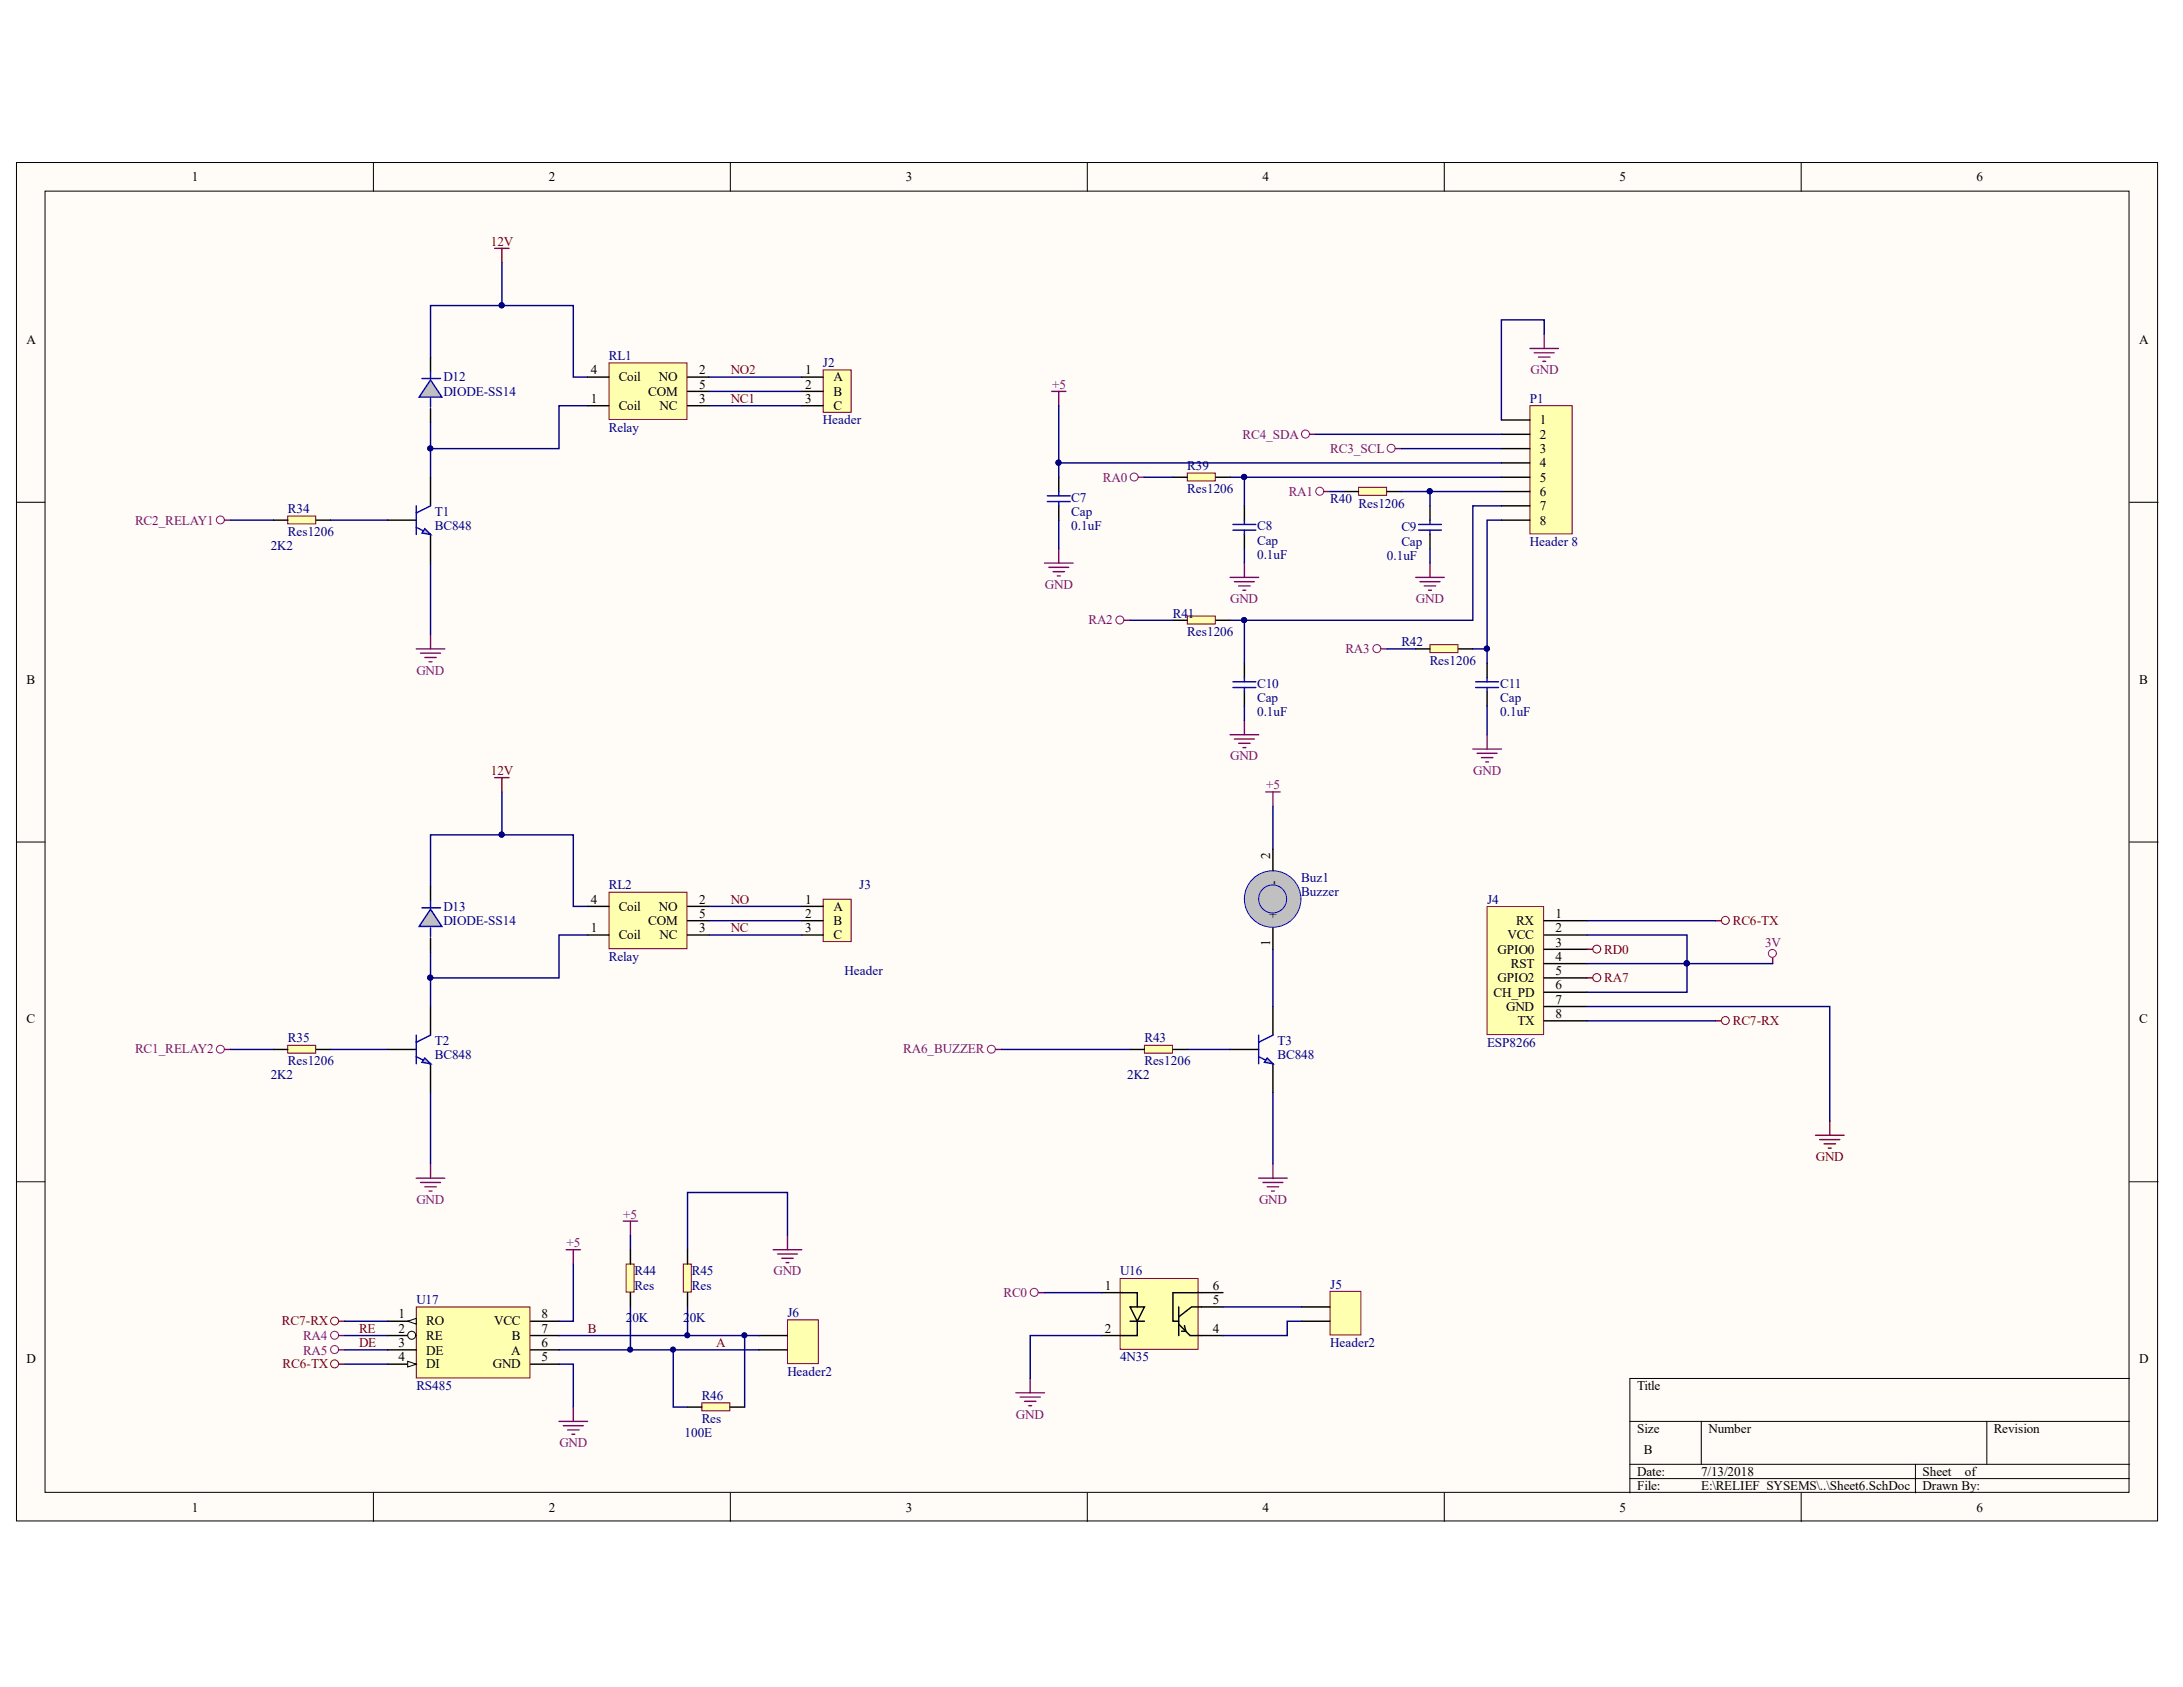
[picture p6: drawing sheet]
<svg xmlns="http://www.w3.org/2000/svg" width="279mm" height="216mm" viewBox="0 0 279 216" stroke-linecap="round" stroke-linejoin="round" font-family="sans-serif">
<defs><g id="words">
<g font-size="1.7">
<text x="24.5" y="23.2">1</text>
<text x="70.2" y="23.2">2</text>
<text x="115.9" y="23.2">3</text>
<text x="161.6" y="23.2">4</text>
<text x="207.3" y="23.2">5</text>
<text x="253" y="23.2">6</text>
<text x="3.4" y="44">A</text>
<text x="75.6" y="47.9">4</text>
<text x="89.5" y="47.9">2</text>
<text x="103" y="47.9">1</text>
<text x="273.8" y="44">A</text>
<text x="75.6" y="51.5">1</text>
<text x="79.2" y="48.8">Coil</text>
<text x="79.2" y="52.5">Coil</text>
<text x="83" y="50.7">COM</text>
<text x="84.3" y="48.8">NO</text>
<text x="84.4" y="52.5">NC</text>
<text x="89.5" y="51.5">3</text>
<text x="89.5" y="49.8">5</text>
<text x="103" y="49.8">2</text>
<text x="103" y="51.5">3</text>
<text x="106.7" y="48.8">A</text>
<text x="106.7" y="50.7">B</text>
<text x="106.7" y="52.5">C</text>
<text x="197.1" y="54.3">1</text>
<text x="197.1" y="56.2">2</text>
<text x="197.1" y="57.9">3</text>
<text x="197.1" y="59.8">4</text>
<text x="197.1" y="61.7">5</text>
<text x="197.1" y="63.4">6</text>
<text x="197.1" y="65.3">7</text>
<text x="197.1" y="67.2">8</text>
<text x="3.4" y="87.5">B</text>
<text x="273.8" y="87.5">B</text>
<text x="162.6" y="110" transform="rotate(-90 162.6 110)">2</text>
<text x="163.5" y="113.3" transform="rotate(-90 163.5 113.3)">-</text>
<text x="75.6" y="115.6">4</text>
<text x="75.6" y="119.3">1</text>
<text x="79.2" y="116.6">Coil</text>
<text x="83" y="118.4">COM</text>
<text x="84.3" y="116.6">NO</text>
<text x="89.5" y="115.6">2</text>
<text x="89.5" y="119.3">3</text>
<text x="89.5" y="117.5">5</text>
<text x="103" y="115.6">1</text>
<text x="103" y="117.5">2</text>
<text x="103" y="119.3">3</text>
<text x="106.7" y="116.6">A</text>
<text x="106.7" y="118.4">B</text>
<text x="163.5" y="117.4" transform="rotate(-90 163.5 117.4)">+</text>
<text x="194" y="118.4">RX</text>
<text x="199.1" y="117.5">1</text>
<text x="199.1" y="119.3">2</text>
<text x="79.2" y="120.2">Coil</text>
<text x="84.4" y="120.2">NC</text>
<text x="106.7" y="120.2">C</text>
<text x="162.6" y="121.1" transform="rotate(-90 162.6 121.1)">1</text>
<text x="191.7" y="122.1">GPIO0</text>
<text x="191.7" y="125.7">GPIO2</text>
<text x="192.9" y="120.2">VCC</text>
<text x="193.4" y="123.8">RST</text>
<text x="199.1" y="121.1">3</text>
<text x="199.1" y="123">4</text>
<text x="199.1" y="124.8">5</text>
<text x="3.4" y="130.9">C</text>
<text x="191.2" y="127.6">CH_PD</text>
<text x="192.8" y="129.3">GND</text>
<text x="194.2" y="131.2">TX</text>
<text x="199.1" y="126.6">6</text>
<text x="199.1" y="128.5">7</text>
<text x="199.1" y="130.3">8</text>
<text x="273.8" y="130.9">C</text>
<text x="141.4" y="165.1">1</text>
<text x="155.2" y="165.1">6</text>
<text x="155.2" y="166.9">5</text>
<text x="51" y="168.7">1</text>
<text x="51" y="170.6">2</text>
<text x="51" y="172.4">3</text>
<text x="54.6" y="169.6">RO</text>
<text x="54.6" y="171.5">RE</text>
<text x="54.6" y="173.3">DE</text>
<text x="63.2" y="169.6">VCC</text>
<text x="65.4" y="173.3">A</text>
<text x="65.5" y="171.5">B</text>
<text x="69.3" y="172.4">6</text>
<text x="69.3" y="170.6">7</text>
<text x="69.3" y="168.7">8</text>
<text x="141.4" y="170.6">2</text>
<text x="155.2" y="170.6">4</text>
<text x="3.4" y="174.4">D</text>
<text x="51" y="174.2">4</text>
<text x="54.6" y="175.1">DI</text>
<text x="63.1" y="175.1">GND</text>
<text x="69.3" y="174.2">5</text>
<text x="209.6" y="177.9">Title</text>
<text x="273.8" y="174.4">D</text>
<text x="209.6" y="183.4">Size</text>
<text x="218.7" y="183.4">Number</text>
<text x="255.2" y="183.4">Revision</text>
<text x="209.6" y="188.9">Date:</text>
<text x="209.6" y="190.7">File:</text>
<text x="210.4" y="186.1">B</text>
<text x="217.7" y="188.9">7/13/2018</text>
<text x="217.7" y="190.7">E:\RELIEF_SYSEMS\..\Sheet6.SchDoc</text>
<text x="246.1" y="188.9">Sheet</text>
<text x="246.1" y="190.7">Drawn By:</text>
<text x="251.5" y="188.9">of</text>
<text x="24.5" y="193.5">1</text>
<text x="70.2" y="193.5">2</text>
<text x="115.9" y="193.5">3</text>
<text x="161.6" y="193.5">4</text>
<text x="207.3" y="193.5">5</text>
<text x="253" y="193.5">6</text>
</g>
<g font-size="1.7" fill="#800000">
<text x="62.8" y="31.4">12V</text>
<text x="93.5" y="47.9">NO2</text>
<text x="93.5" y="51.5">NC1</text>
<text x="62.8" y="99.2">12V</text>
<text x="93.5" y="115.6">NO</text>
<text x="93.5" y="119.3">NC</text>
<text x="221.8" y="118.4">RC6-TX</text>
<text x="205.3" y="122.1">RD0</text>
<text x="205.3" y="125.7">RA7</text>
<text x="221.8" y="131.2">RC7-RX</text>
<text x="232.4" y="148.6">GND</text>
<text x="36.1" y="169.6">RC7-RX</text>
<text x="46" y="170.6">RE</text>
<text x="46" y="172.4">DE</text>
<text x="75.2" y="170.6">B</text>
<text x="91.7" y="172.4">A</text>
<text x="36.2" y="175.1">RC6-TX</text>
</g>
<g font-size="1.7" fill="#000080">
<text x="77.9" y="46">RL1</text>
<text x="105.3" y="47">J2</text>
<text x="56.8" y="48.8">D12</text>
<text x="56.8" y="50.7">DIODE-SS14</text>
<text x="195.8" y="51.5">P1</text>
<text x="77.9" y="55.2">Relay</text>
<text x="105.3" y="54.3">Header</text>
<text x="36.9" y="65.6">R34</text>
<text x="137.1" y="64.2">C7</text>
<text x="152" y="60.1">R39</text>
<text x="152" y="63.1">Res1206</text>
<text x="170.3" y="64.4">R40</text>
<text x="173.9" y="65">Res1206</text>
<text x="34.7" y="70.5">2K2</text>
<text x="36.9" y="68.6">Res1206</text>
<text x="55.7" y="66.1">T1</text>
<text x="55.7" y="67.8">BC848</text>
<text x="137.1" y="67.8">0.1uF</text>
<text x="137.1" y="66.1">Cap</text>
<text x="160.9" y="71.5">0.1uF</text>
<text x="160.9" y="67.8">C8</text>
<text x="160.9" y="69.7">Cap</text>
<text x="177.5" y="71.7">0.1uF</text>
<text x="179.4" y="68">C9</text>
<text x="179.4" y="69.9">Cap</text>
<text x="195.8" y="69.9">Header 8</text>
<text x="150.1" y="79.1">R41</text>
<text x="152" y="81.4">Res1206</text>
<text x="179.4" y="82.7">R42</text>
<text x="160.9" y="88">C10</text>
<text x="160.9" y="89.8">Cap</text>
<text x="183" y="85.1">Res1206</text>
<text x="192" y="88">C11</text>
<text x="192" y="89.8">Cap</text>
<text x="160.9" y="91.7">0.1uF</text>
<text x="192" y="91.7">0.1uF</text>
<text x="77.9" y="113.8">RL2</text>
<text x="110" y="113.8">J3</text>
<text x="166.5" y="112.9">Buz1</text>
<text x="56.8" y="116.6">D13</text>
<text x="56.8" y="118.4">DIODE-SS14</text>
<text x="166.5" y="114.7">Buzzer</text>
<text x="190.3" y="115.6">J4</text>
<text x="77.9" y="123">Relay</text>
<text x="108.1" y="124.8">Header</text>
<text x="36.9" y="133.4">R35</text>
<text x="36.9" y="136.3">Res1206</text>
<text x="55.7" y="133.7">T2</text>
<text x="55.7" y="135.6">BC848</text>
<text x="146.5" y="133.4">R43</text>
<text x="146.5" y="136.3">Res1206</text>
<text x="163.5" y="133.7">T3</text>
<text x="163.5" y="135.6">BC848</text>
<text x="190.3" y="134">ESP8266</text>
<text x="34.7" y="138.1">2K2</text>
<text x="144.3" y="138.1">2K2</text>
<text x="53.3" y="166.9">U17</text>
<text x="81.2" y="163.2">R44</text>
<text x="81.2" y="165.1">Res</text>
<text x="88.5" y="163.2">R45</text>
<text x="88.5" y="165.1">Res</text>
<text x="143.4" y="163.2">U16</text>
<text x="170.3" y="164.9">J5</text>
<text x="80.1" y="169.1">20K</text>
<text x="87.4" y="169.1">20K</text>
<text x="100.8" y="168.5">J6</text>
<text x="170.3" y="172.4">Header2</text>
<text x="53.3" y="177.9">RS485</text>
<text x="89.8" y="179.2">R46</text>
<text x="100.8" y="176.1">Header2</text>
<text x="143.4" y="174.2">4N35</text>
<text x="87.6" y="183.9">100E</text>
<text x="89.8" y="182.1">Res</text>
</g>
<g font-size="1.7" fill="#800080">
<text x="195.9" y="47.9">GND</text>
<text x="134.7" y="49.8">+5</text>
<text x="159" y="56.2">RC4_SDA</text>
<text x="170.3" y="57.9">RC3_SCL</text>
<text x="141.2" y="61.7">RA0</text>
<text x="164.9" y="63.4">RA1</text>
<text x="17.3" y="67.2">RC2_RELAY1</text>
<text x="133.7" y="75.4">GND</text>
<text x="157.4" y="77.2">GND</text>
<text x="181.2" y="77.2">GND</text>
<text x="139.3" y="79.9">RA2</text>
<text x="172.2" y="83.6">RA3</text>
<text x="53.3" y="86.3">GND</text>
<text x="157.4" y="97.3">GND</text>
<text x="162.1" y="101">+5</text>
<text x="188.6" y="99.2">GND</text>
<text x="225.9" y="121.1">3V</text>
<text x="17.3" y="134.8">RC1_RELAY2</text>
<text x="115.6" y="134.8">RA6_BUZZER</text>
<text x="53.3" y="154.1">GND</text>
<text x="79.8" y="155.9">+5</text>
<text x="161.1" y="154.1">GND</text>
<text x="72.5" y="159.6">+5</text>
<text x="99" y="163.2">GND</text>
<text x="128.4" y="166">RC0</text>
<text x="38.8" y="171.5">RA4</text>
<text x="38.8" y="173.3">RA5</text>
<text x="71.6" y="185.2">GND</text>
<text x="130" y="181.5">GND</text>
</g>
</g></defs>
<g fill="#fffcf8" stroke="#000" stroke-width=".13">
<path d="M2.1 20.8h274v173.8h-274z"/>
<path d="M5.8 24.5h266.7v166.5h-266.7z"/>
</g>
<g fill="none" stroke="#000" stroke-width=".13">
<path d="M47.8 20.8v3.7M93.5 20.8v3.7M139.2 20.8v3.7M184.8 20.8v3.7M230.5 20.8v3.7M2.1 64.3h3.7M272.6 64.3h3.6M2.1 107.8h3.7M272.6 107.8h3.6M2.1 151.2h3.7M272.6 151.2h3.6M272.6 176.4h-64v14.7"/>
<path d="M47.8 191.1v3.6M93.5 191.1v3.6M139.2 191.1v3.6M184.8 191.1v3.6M208.6 181.9h64M208.6 187.4h64M208.6 189.2h64M217.7 181.9v5.5M230.5 191.1v3.6M245.2 187.4v3.7M254.3 181.9v5.5"/>
</g>
<path d="M77.9 46.4h10v7.3h-10z" fill="#ffffb0" stroke="#800000" stroke-width=".13"/>
<path d="M55.1 45.7v1.8M55.1 52.3v1.8M75.2 48.3h2.7M75.2 51.9h2.7M88 48.3h2.7M88 51.9h2.7M88 50.1h2.7" fill="none" stroke="#000" stroke-width=".18"/>
<path d="M55.1 48.6l1.5 2.2h-3z" fill="#c0c0c0" stroke="#00f" stroke-width=".18"/>
<path d="M54 48.4h2.4M55.1 47.5v.9M55.1 51v1.1" fill="none" stroke="#0000b4" stroke-width=".18"/>
<path d="M49.6 66.6h3.7M55.1 61.1v3.6M55.1 68.4v3.7" fill="none" stroke="#000" stroke-width=".18"/>
<path d="M53.3 67.5l1.8 .9M53.3 64.7v3.7M55.1 64.7l-1.8 1" fill="none" stroke="#00f" stroke-width=".18"/>
<path d="M54.4 67.7l.7 .7-1.1-.2z" fill="#c0c0c0" stroke="#00f" stroke-width=".18"/>
<path d="M53.3 83h3.6M53.8 83.6h2.6M54.4 84.1h1.4M54.9 84.7h.4M55.1 81.2v1.8" fill="none" stroke="#800080" stroke-width=".18"/>
<path d="M36.8 66h3.6v1h-3.6z" fill="#ffffb0" stroke="#800000" stroke-width=".13"/>
<path d="M35 66.6h1.8M40.5 66.6h1.8" fill="none" stroke="#000" stroke-width=".18"/>
<path d="M77.9 114.2h10v7.2h-10z" fill="#ffffb0" stroke="#800000" stroke-width=".13"/>
<path d="M55.1 113.4v1.9M75.2 116h2.7M75.2 119.7h2.7M88 116h2.7M88 119.7h2.7M88 117.8h2.7M55.1 120v1.9" fill="none" stroke="#000" stroke-width=".18"/>
<path d="M55.1 116.4l1.5 2.2h-3z" fill="#c0c0c0" stroke="#00f" stroke-width=".18"/>
<path d="M54 116.2h2.4M55.1 115.3v.9M55.1 118.7v1.1" fill="none" stroke="#0000b4" stroke-width=".18"/>
<path d="M49.6 134.3h3.7M55.1 128.8v3.7M55.1 136.1v3.7" fill="none" stroke="#000" stroke-width=".18"/>
<path d="M53.3 135.2l1.8 .9M53.3 132.5v3.6M55.1 132.5l-1.8 .9" fill="none" stroke="#00f" stroke-width=".18"/>
<path d="M54.4 135.4l.7 .7-1.1-.1z" fill="#c0c0c0" stroke="#00f" stroke-width=".18"/>
<path d="M53.3 150.8h3.6M53.8 151.3h2.6M54.4 151.9h1.4M54.9 152.4h.4M55.1 149v1.8" fill="none" stroke="#800080" stroke-width=".18"/>
<path d="M36.8 133.8h3.6v1h-3.6z" fill="#ffffb0" stroke="#800000" stroke-width=".13"/>
<path d="M35 134.3h1.8M40.5 134.3h1.8" fill="none" stroke="#000" stroke-width=".18"/>
<path d="M105.4 115.1h3.5v5.4h-3.5z" fill="#ffffb0" stroke="#800000" stroke-width=".13"/>
<path d="M102.6 116h2.8M102.6 117.8h2.8M102.6 119.7h2.8" fill="none" stroke="#000" stroke-width=".18"/>
<path d="M105.4 47.3h3.5v5.5h-3.5z" fill="#ffffb0" stroke="#800000" stroke-width=".13"/>
<path d="M102.6 48.3h2.8M102.6 50.1h2.8M102.6 51.9h2.8" fill="none" stroke="#000" stroke-width=".18"/>
<g fill="none" stroke="#800080" stroke-width=".13">
<circle cx="28.2" cy="66.5" r=".51"/>
<circle cx="28.2" cy="134.3" r=".51"/>
</g>
<path d="M28.8 66.6h.7M28.8 134.3h.7" fill="none" stroke="#800080" stroke-width=".18"/>
<path d="M143.4 163.6h9.9v9.1h-9.9z" fill="#ffffb0" stroke="#800000" stroke-width=".13"/>
<path d="M141 165.4h4.6v1.9M144.6 167.3h1.9l-.9 1.8zM144.6 169.1h1.9M145.6 169.1v1.8h-4.6M150.9 169.5l1.4 1.4h4.2M150.9 167.3v3.6M151.6 169.6l.2 .8h-.6M156.5 167.3h-4l-1.6 1.2M156.5 165.4h-6.4v3.7h.8" fill="none" stroke="#000" stroke-width=".18"/>
<path d="M170.2 165.3h4v5.5h-4z" fill="#ffffb0" stroke="#800000" stroke-width=".13"/>
<path d="M166.6 167.3h3.6M166.6 169.1h3.6" fill="none" stroke="#000" stroke-width=".18"/>
<path d="M130 178.2h3.7M130.6 178.8h2.5M131.1 179.3h1.5M131.7 179.9h.3M131.9 176.4v1.8M133 165.4h.7" fill="none" stroke="#800080" stroke-width=".18"/>
<circle cx="132.4" cy="165.4" r=".51" fill="none" stroke="#800080" stroke-width=".13"/>
<path d="M53.3 167.3h14.5v9h-14.5z" fill="#ffffb0" stroke="#800000" stroke-width=".13"/>
<path d="M49.6 169.1h3.7" fill="none" stroke="#000" stroke-width=".18"/>
<path d="M52.2 169.1l1.1-.4v.8z" fill="#fffcf8" stroke="#000" stroke-width=".13"/>
<path d="M49.6 170.9h3.7" fill="none" stroke="#000" stroke-width=".18"/>
<circle cx="52.7" cy="170.9" r=".51" fill="#fffcf8" stroke="#000" stroke-width=".13"/>
<path d="M49.6 172.8h3.7M49.6 174.6h3.7" fill="none" stroke="#000" stroke-width=".18"/>
<path d="M52.2 174.2l1.1 .4-1.1 .4z" fill="#fffcf8" stroke="#000" stroke-width=".13"/>
<path d="M67.9 174.6h3.7M67.9 172.8h3.7M67.9 170.9h3.7M67.9 169.1h3.7" fill="none" stroke="#000" stroke-width=".18"/>
<g fill="none" stroke="#800000" stroke-width=".13">
<circle cx="42.8" cy="174.5" r=".51"/>
<circle cx="42.8" cy="169.1" r=".51"/>
</g>
<path d="M43.4 174.6h.7M43.4 169.1h.7" fill="none" stroke="#800000" stroke-width=".18"/>
<path d="M72.5 159.9h1.8M73.4 159.9v1.9" fill="none" stroke="#800080" stroke-width=".18"/>
<path d="M100.8 168.9h3.9v5.6h-3.9z" fill="#ffffb0" stroke="#800000" stroke-width=".13"/>
<path d="M97.1 170.9h3.7M97.1 172.8h3.7" fill="none" stroke="#000" stroke-width=".18"/>
<g fill="none" stroke="#800080" stroke-width=".18">
<path d="M79.8 156.3h1.8M80.7 156.3v1.8M99 159.9h3.6M100.8 158.1v1.8M43.4 170.9h.7M43.4 172.8h.7M99.5 160.5h2.6M100.1 161h1.4M100.6 161.6h.4M71.6 181.9h3.6M72.1 182.5h2.6M72.6 183h1.5"/>
<path d="M73.2 183.6h.4M73.4 180.1v1.8"/>
</g>
<g fill="none" stroke="#800080" stroke-width=".13">
<circle cx="42.8" cy="170.9" r=".51"/>
<circle cx="42.8" cy="172.7" r=".51"/>
</g>
<circle cx="162.9" cy="115.1" r="3.6" fill="#c0c0c0" stroke="#00f" stroke-width=".13"/>
<path d="M162.9 108.7v2.7M162.9 118.7v2.8" fill="none" stroke="#000" stroke-width=".18"/>
<circle cx="162.9" cy="115" r="1.79" fill="#c0c0c0" stroke="#00f" stroke-width=".13"/>
<path d="M157.4 134.3h3.7M162.9 128.8v3.7M162.9 136.1v3.7" fill="none" stroke="#000" stroke-width=".18"/>
<path d="M161.1 135.2l1.8 .9M161.1 132.5v3.6M162.9 132.5l-1.8 .9" fill="none" stroke="#00f" stroke-width=".18"/>
<path d="M162.2 135.4l.7 .7-1.1-.1z" fill="#c0c0c0" stroke="#00f" stroke-width=".18"/>
<path d="M162 101.4h1.8M162.9 101.4v1.8M161.1 150.8h3.6M161.6 151.3h2.6M162.2 151.9h1.5M162.7 152.4h.4M162.9 149v1.8" fill="none" stroke="#800080" stroke-width=".18"/>
<path d="M146.5 133.8h3.6v1h-3.6z" fill="#ffffb0" stroke="#800000" stroke-width=".13"/>
<path d="M144.6 134.3h1.9M150.1 134.3h1.9" fill="none" stroke="#000" stroke-width=".18"/>
<circle cx="126.9" cy="134.3" r=".51" fill="none" stroke="#800080" stroke-width=".13"/>
<path d="M127.5 134.3h.7" fill="none" stroke="#800080" stroke-width=".18"/>
<path d="M195.8 51.9h5.4v16.4h-5.4z" fill="#ffffb0" stroke="#800000" stroke-width=".13"/>
<path d="M192.2 53.8h3.6M192.2 55.6h3.6M192.2 57.4h3.6M192.2 59.2h3.6M135.5 61.1v1.8M135.5 64.7v1.9M192.2 61.1h3.6M192.2 62.9h3.6M192.2 64.7h3.6M192.2 66.6h3.6" fill="none" stroke="#000" stroke-width=".18"/>
<g fill="none" stroke="#800080" stroke-width=".18">
<path d="M134.6 50.1h1.8M135.5 50.1v1.8M167.7 55.6h.7M178.6 57.4h.8M195.8 44.6h3.7M196.4 45.1h2.5M196.9 45.7h1.5M197.5 46.2h.3M197.6 42.8v1.8M133.7 72.1h3.6M134.2 72.6h2.6M134.8 73.2h1.4"/>
<path d="M135.3 73.7h.4M135.5 70.2v1.9"/>
</g>
<path d="M134 64.2h3M134 63.5h3M135.5 62.9v.6M135.5 64.2v.5" fill="none" stroke="#0000b4" stroke-width=".18"/>
<g fill="none" stroke="#800080" stroke-width=".13">
<circle cx="167.1" cy="55.5" r=".51"/>
<circle cx="178.1" cy="57.4" r=".51"/>
</g>
<path d="M152 60.5h3.5v1.1h-3.5z" fill="#ffffb0" stroke="#800000" stroke-width=".13"/>
<path d="M150.1 61.1h1.9M155.6 61.1h1.8M159.3 64.7v1.9M159.3 68.4v1.8" fill="none" stroke="#000" stroke-width=".18"/>
<path d="M157.8 67.8h2.9M157.8 67.1h2.9M159.3 66.6v.5M159.3 67.8v.6" fill="none" stroke="#0000b4" stroke-width=".18"/>
<path d="M173.9 62.4h3.6v1h-3.6z" fill="#ffffb0" stroke="#800000" stroke-width=".13"/>
<path d="M172.1 62.9h1.8M177.5 62.9h1.9M183 64.7v1.9M183 68.4v1.8" fill="none" stroke="#000" stroke-width=".18"/>
<path d="M181.6 67.8h2.9M181.6 67.1h2.9M183 66.6v.5M183 67.8v.6" fill="none" stroke="#0000b4" stroke-width=".18"/>
<path d="M152 78.8h3.5v1.1h-3.5z" fill="#ffffb0" stroke="#800000" stroke-width=".13"/>
<path d="M150.1 79.4h1.9M155.6 79.4h1.8M159.3 84.9v1.8M159.3 88.5v1.9" fill="none" stroke="#000" stroke-width=".18"/>
<path d="M157.8 88h2.9M157.8 87.3h2.9M159.3 86.7v.6M159.3 88v.5" fill="none" stroke="#0000b4" stroke-width=".18"/>
<path d="M183 82.5h3.6v1h-3.6z" fill="#ffffb0" stroke="#800000" stroke-width=".13"/>
<path d="M181.2 83h1.8M186.7 83h1.8M190.3 84.9v1.8M190.3 88.5v1.9" fill="none" stroke="#000" stroke-width=".18"/>
<path d="M188.9 88h2.9M188.9 87.3h2.9M190.3 86.7v.6M190.3 88v.5" fill="none" stroke="#0000b4" stroke-width=".18"/>
<g fill="none" stroke="#800080" stroke-width=".18">
<path d="M143.9 79.4h.7M145.7 61.1h.8M157.4 73.9h3.7M158 74.4h2.5M158.5 75h1.5M159.1 75.5h.3M159.3 72.1v1.8M169.5 62.9h.7M181.2 73.9h3.6M181.7 74.4h2.6M182.3 75h1.5M182.8 75.5h.4"/>
<path d="M183 72.1v1.8M157.4 94h3.7M158 94.6h2.5M158.5 95.1h1.5M159.1 95.7h.3M159.3 92.2v1.8M176.8 83h.7M188.5 95.9h3.7M189.1 96.4h2.5M189.6 97h1.5M190.1 97.5h.4M190.3 94v1.9"/>
</g>
<g fill="none" stroke="#800080" stroke-width=".13">
<circle cx="143.3" cy="79.3" r=".51"/>
<circle cx="145.2" cy="61" r=".51"/>
<circle cx="168.9" cy="62.9" r=".51"/>
<circle cx="176.2" cy="83" r=".51"/>
</g>
<path d="M190.3 116h7.3v16.4h-7.3z" fill="#ffffb0" stroke="#800000" stroke-width=".13"/>
<path d="M197.6 117.8h5.5M197.6 119.7h5.5M197.6 121.5h5.5M197.6 123.3h5.5M197.6 125.2h5.5M197.6 127h5.5M197.6 128.8h5.5M197.6 130.6h5.5" fill="none" stroke="#000" stroke-width=".18"/>
<g fill="none" stroke="#800000" stroke-width=".13">
<circle cx="220.8" cy="117.8" r=".51"/>
<circle cx="204.4" cy="125.1" r=".51"/>
<circle cx="204.4" cy="121.5" r=".51"/>
<circle cx="220.8" cy="130.6" r=".51"/>
</g>
<g fill="none" stroke="#800000" stroke-width=".18">
<path d="M63.3 31.8h1.9M64.2 31.8v1.8M63.3 99.5h1.9M64.2 99.5v1.9M219.6 117.8h.7M203.1 121.5h.8M203.1 125.2h.8M219.6 130.6h.7M232.4 145.3h3.6M232.9 145.8h2.6M233.5 146.4h1.4M234 146.9h.4"/>
<path d="M234.2 143.5v1.8"/>
</g>
<circle cx="226.8" cy="122" r=".51" fill="none" stroke="#800080" stroke-width=".13"/>
<path d="M226.9 122.6v.7" fill="none" stroke="#800080" stroke-width=".18"/>
<g fill="none" stroke="#000080" stroke-width=".18">
<path d="M64.2 33.6v5.5M55.1 45.7v-6.6h18.3v9.2h1.8M55.1 57.4v3.7M75.2 51.9h-3.6v5.5h-16.5v-3.3M90.7 48.3h11.9M90.7 50.1h11.9M90.7 51.9h11.9M135.5 51.9v9.2M135.5 59.2h56.7M168.4 55.6h23.8M179.4 57.4h12.8M197.6 42.8v-1.9h-5.4v12.9"/>
<path d="M29.5 66.6h5.5M42.3 66.6h7.3M55.1 72.1v9.1M135.5 66.6v3.6M144.6 79.4h5.5M146.5 61.1h3.6M157.4 61.1h1.9v3.6M157.4 79.4h1.9M159.3 61.1h32.9M159.3 70.2v1.9M170.2 62.9h1.9M179.4 62.9h12.8"/>
<path d="M183 62.9v1.8M183 70.2v1.9M192.2 66.6h-1.9v18.3M192.2 64.7h-3.7v14.7h-29.2v5.5M159.3 90.4v1.8M177.5 83h3.7M188.5 83h1.8M190.3 90.4v3.6M55.1 113.4v-6.6h18.3v9.2h1.8M64.2 101.4v5.4M75.2 119.7h-3.6v5.5h-16.5v-3.3M90.7 116h11.9"/>
<path d="M90.7 117.8h11.9M90.7 119.7h11.9M162.9 103.2v5.5M203.1 119.7h12.8v3.6h-12.8M203.1 117.8h16.5M29.5 134.3h5.5M42.3 134.3h7.3M55.1 125.2v3.6M55.1 139.8v9.2M128.2 134.3h16.4M152 134.3h5.4M162.9 121.5v7.3"/>
<path d="M162.9 139.8v9.2M203.1 128.8h31.1v14.7M203.1 130.6h16.5M226.9 123.3h-11v3.7h-12.8M80.7 158.1v1.8M100.8 158.1v-5.5h-12.8v7.3M44.1 169.1h5.5M44.1 174.6h5.5M44.1 170.9h5.5M44.1 172.8h5.5M71.6 174.6h1.8v5.5M73.4 161.8v7.3h-1.8"/>
<path d="M80.7 167.3v5.5M86.2 172.8v7.3h1.8M88 167.3v3.6M95.3 170.9v9.2M133.7 165.4h7.3M141 170.9h-9.1v5.5M156.5 167.3h10.1M166.6 169.1h-1.9v1.8h-8.2"/>
</g>
<g fill="#000080" stroke="#000080" stroke-width=".13">
<circle cx="55.1" cy="57.4" r=".32"/>
<circle cx="64.2" cy="39.1" r=".33"/>
<circle cx="55.1" cy="125.1" r=".33"/>
<circle cx="64.2" cy="106.8" r=".33"/>
<circle cx="80.7" cy="172.7" r=".33"/>
<circle cx="88" cy="170.9" r=".33"/>
<circle cx="159.2" cy="61" r=".33"/>
<circle cx="135.5" cy="59.2" r=".33"/>
<circle cx="183" cy="62.9" r=".33"/>
<circle cx="190.3" cy="83" r=".33"/>
<circle cx="159.2" cy="79.4" r=".32"/>
<circle cx="215.9" cy="123.3" r=".33"/>
<circle cx="95.3" cy="170.9" r=".33"/>
<circle cx="86.1" cy="172.7" r=".33"/>
</g>
<path d="M89.8 179.5h3.6v1.1h-3.6z" fill="#ffffb0" stroke="#800000" stroke-width=".13"/>
<path d="M88 180.1h1.8M93.5 180.1h1.8" fill="none" stroke="#000" stroke-width=".18"/>
<path d="M80.1 161.8h1.1v3.6h-1.1z" fill="#ffffb0" stroke="#800000" stroke-width=".13"/>
<path d="M80.7 159.9v1.9M80.7 165.4v1.9" fill="none" stroke="#000" stroke-width=".18"/>
<path d="M87.4 161.8h1.1v3.6h-1.1z" fill="#ffffb0" stroke="#800000" stroke-width=".13"/>
<path d="M88 159.9v1.9M88 165.4v1.9" fill="none" stroke="#000" stroke-width=".18"/>
<path d="M71.6 170.9h25.5M71.6 172.8h25.5" fill="none" stroke="#000080" stroke-width=".18"/>
<use href="#words"/>
</svg>
